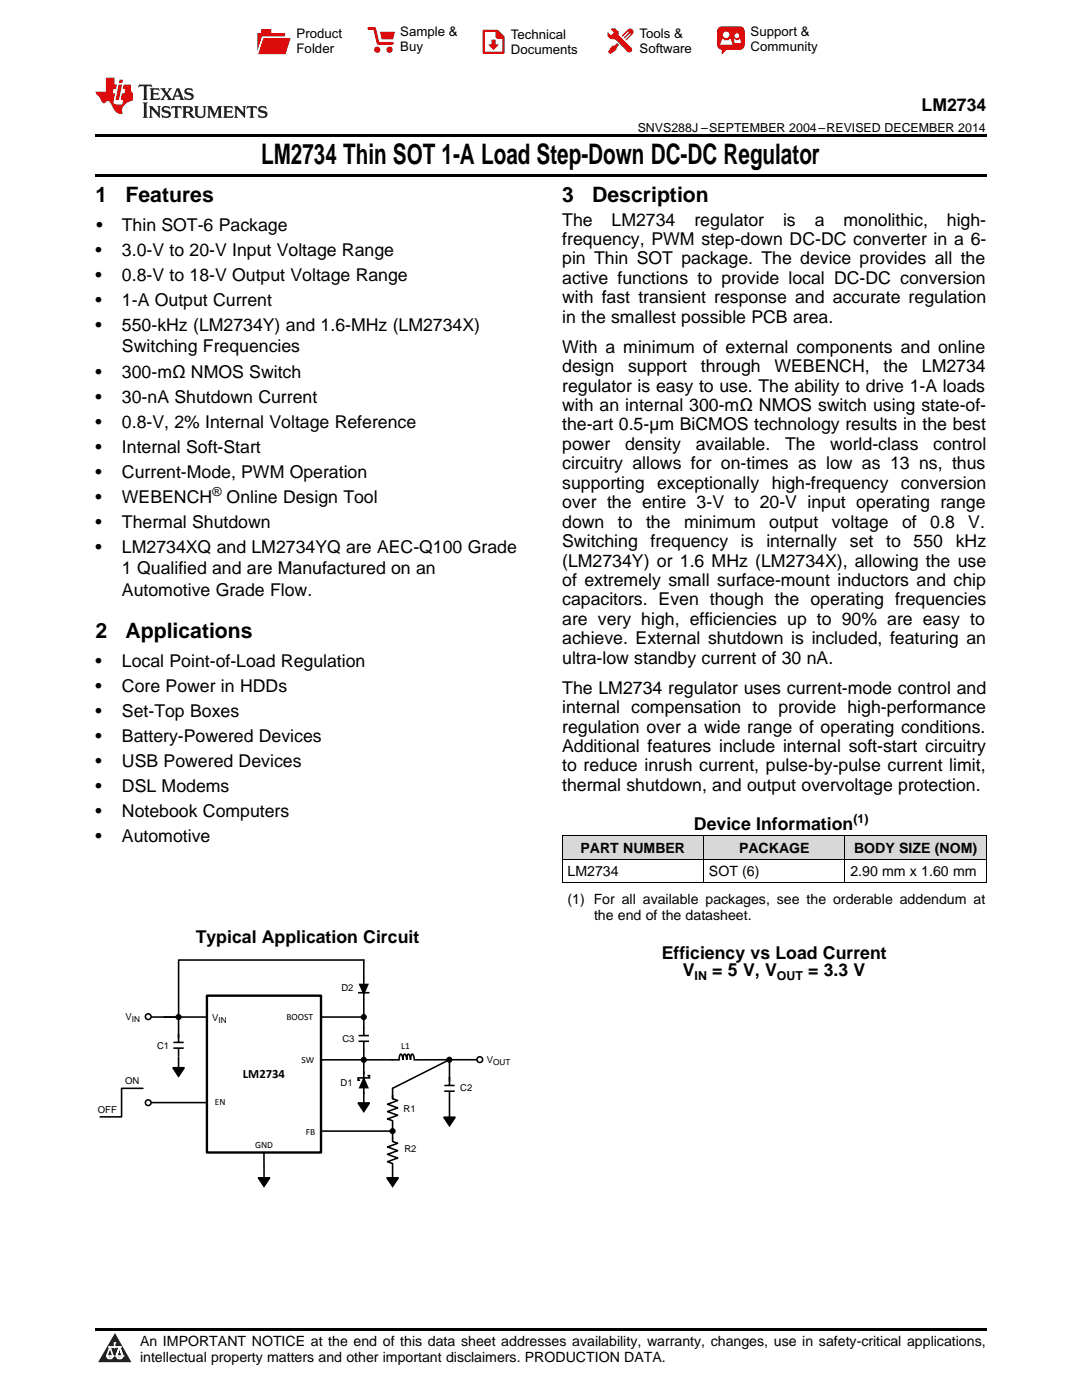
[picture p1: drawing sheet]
<svg xmlns="http://www.w3.org/2000/svg" width="216mm" height="279mm" viewBox="0 0 216 279" stroke-linecap="round" stroke-linejoin="round" font-family="sans-serif">
<defs><g id="words">
<text font-size="5.6" x="52.1" y="32.8">LM2734 Thin SOT 1-A Load Step-Down DC-DC Regulator</text>
<g font-size="4.2">
<text x="19" y="40.4">1</text>
<text x="25" y="40.4">Features</text>
<text x="112.2" y="40.4">3</text>
<text x="118.2" y="40.4">Description</text>
<text x="19" y="127.3">2</text>
<text x="25" y="127.3">Applications</text>
</g>
<g font-size="3.5">
<text x="183.9" y="22.2">LM2734</text>
<text x="19.2" y="46.1">•</text>
<text x="24.3" y="46.1">Thin SOT-6 Package</text>
<text x="112.2" y="45">The</text>
<text x="122" y="45">LM2734</text>
<text x="138.6" y="45">regulator</text>
<text x="156.2" y="45">is</text>
<text x="162.6" y="45">a</text>
<text x="168.3" y="45">monolithic,</text>
<text x="188.9" y="45">high-</text>
<text x="19" y="51.1">•</text>
<text x="24.3" y="51.1">3.0-V to 20-V Input Voltage Range</text>
<text x="112.2" y="48.9">frequency, PWM step-down DC-DC converter in a 6-</text>
<text x="112.2" y="52.8">pin Thin SOT package. The device provides all the</text>
<text x="19" y="56.1">•</text>
<text x="24.3" y="56.1">0.8-V to 18-V Output Voltage Range</text>
<text x="112.2" y="56.7">active functions to provide local DC-DC conversion</text>
<text x="19" y="61.1">•</text>
<text x="24.3" y="61.1">1-A Output Current</text>
<text x="112.2" y="60.5">with fast transient response and accurate regulation</text>
<text x="112.2" y="64.4">in the smallest possible PCB area.</text>
<text x="19" y="66.1">•</text>
<text x="24.3" y="66.1">550-kHz (LM2734Y) and 1.6-MHz (LM2734X)</text>
<text x="24.3" y="70.3">Switching Frequencies</text>
<text x="112.2" y="70.4">With a minimum of external components and online</text>
<text x="19" y="75.4">•</text>
<text x="24.3" y="75.4">300-mΩ NMOS Switch</text>
<text x="112.2" y="74.3">design</text>
<text x="125.3" y="74.3">support</text>
<text x="139.8" y="74.3">through</text>
<text x="154.6" y="74.3">WEBENCH,</text>
<text x="176.3" y="74.3">the</text>
<text x="183.9" y="74.3">LM2734</text>
<text x="19" y="80.4">•</text>
<text x="24.3" y="80.4">30-nA Shutdown Current</text>
<text x="112.2" y="78.1">regulator is easy to use. The ability to drive 1-A loads</text>
<text x="112.2" y="82">with an internal 300-mΩ NMOS switch using state-of-</text>
<text x="19" y="85.4">•</text>
<text x="24.3" y="85.4">0.8-V, 2% Internal Voltage Reference</text>
<text x="112.2" y="85.9">the-art 0.5-µm BiCMOS technology results in the best</text>
<text x="112.2" y="89.8">power</text>
<text x="124.7" y="89.8">density</text>
<text x="138.8" y="89.8">available.</text>
<text x="156.6" y="89.8">The</text>
<text x="165.6" y="89.8">world-class</text>
<text x="186.2" y="89.8">control</text>
<text x="19" y="90.4">•</text>
<text x="19" y="95.4">•</text>
<text x="24.3" y="90.4">Internal Soft-Start</text>
<text x="24.3" y="95.4">Current-Mode, PWM Operation</text>
<text x="112.2" y="93.7">circuitry allows for on-times as low as 13 ns, thus</text>
<text x="19" y="100.4">•</text>
<text x="24.3" y="100.4">WEBENCH</text>
<text x="45.2" y="100.4">Online Design Tool</text>
<text x="112.2" y="97.5">supporting exceptionally high-frequency</text>
<text x="112.2" y="101.4">over the entire 3-V to 20-V input operating range</text>
<text x="179.8" y="97.5">conversion</text>
<text x="19" y="105.4">•</text>
<text x="24.3" y="105.4">Thermal Shutdown</text>
<text x="112.2" y="105.3">down</text>
<text x="123.3" y="105.3">to</text>
<text x="128.9" y="105.3">the</text>
<text x="136.5" y="105.3">minimum</text>
<text x="153.5" y="105.3">output</text>
<text x="166" y="105.3">voltage</text>
<text x="180" y="105.3">of</text>
<text x="185.6" y="105.3">0.8</text>
<text x="193.2" y="105.3">V.</text>
<text x="19" y="110.4">•</text>
<text x="24.3" y="110.4">LM2734XQ and LM2734YQ are AEC-Q100 Grade</text>
<text x="112.2" y="109.2">Switching</text>
<text x="112.2" y="113.1">(LM2734Y) or 1.6 MHz (LM2734X), allowing the use</text>
<text x="129.8" y="109.2">frequency</text>
<text x="147.8" y="109.2">is</text>
<text x="152.9" y="109.2">internally</text>
<text x="169.6" y="109.2">set</text>
<text x="176.8" y="109.2">to</text>
<text x="182.3" y="109.2">550</text>
<text x="190.7" y="109.2">kHz</text>
<text x="24.3" y="114.7">1 Qualified and are Manufactured on an</text>
<text x="24.3" y="118.9">Automotive Grade Flow.</text>
<text x="112.2" y="116.9">of extremely small surface-mount inductors and chip</text>
<text x="112.2" y="120.8">capacitors. Even though the operating frequencies</text>
<text x="112.2" y="124.7">are very high, efficiencies up to 90% are easy to</text>
<text x="112.2" y="128.6">achieve. External shutdown is included, featuring an</text>
<text x="19" y="133">•</text>
<text x="24.3" y="133">Local Point-of-Load Regulation</text>
<text x="112.2" y="132.5">ultra-low standby current of 30 nA.</text>
<text x="19" y="138">•</text>
<text x="19" y="143.1">•</text>
<text x="24.3" y="138">Core Power in HDDs</text>
<text x="24.3" y="143.1">Set-Top Boxes</text>
<text x="112.2" y="138.4">The LM2734 regulator uses current-mode control and</text>
<text x="112.2" y="142.3">internal compensation to provide high-performance</text>
<text x="19" y="148.1">•</text>
<text x="24.3" y="148.1">Battery-Powered Devices</text>
<text x="112.2" y="146.2">regulation over a wide range of operating conditions.</text>
<text x="19" y="153.1">•</text>
<text x="24.3" y="153.1">USB Powered Devices</text>
<text x="112.2" y="150.1">Additional features include internal soft-start circuitry</text>
<text x="112.2" y="154">to reduce inrush current, pulse-by-pulse current limit,</text>
<text x="19" y="158.1">•</text>
<text x="24.3" y="158.1">DSL Modems</text>
<text x="112.2" y="157.8">thermal shutdown, and output overvoltage protection.</text>
<text x="19" y="163.1">•</text>
<text x="24.3" y="163.1">Notebook Computers</text>
<text x="138.5" y="165.6">Device Information</text>
<text x="19" y="168.1">•</text>
<text x="24.3" y="168.1">Automotive</text>
<text x="39.1" y="188.1">Typical Application Circuit</text>
<text x="132" y="191.3">Efficiency vs Load Current</text>
<text x="136.3" y="194.8">V</text>
<text x="142.1" y="194.8">= 5 V, V</text>
<text x="161.3" y="194.8">= 3.3 V</text>
</g>
<g font-size="2.8">
<text x="115.8" y="170.2">PART NUMBER</text>
<text x="147.5" y="170.2">PACKAGE</text>
<text x="170.4" y="170.2">BODY SIZE (NOM)</text>
<text x="113.2" y="174.9">LM2734</text>
<text x="141.5" y="174.9">SOT (6)</text>
<text x="169.7" y="174.9">2.90 mm x 1.60 mm</text>
<text x="113.2" y="180.4">(1) For all available packages, see the orderable addendum at</text>
<text x="118.5" y="183.6">the end of the datasheet.</text>
<text x="27.9" y="268.6">An IMPORTANT NOTICE at the end of this data sheet addresses availability, warranty, changes, use in safety-critical applications,</text>
<text x="27.9" y="271.8">intellectual property matters and other important disclaimers. PRODUCTION DATA.</text>
</g>
<g font-size="2.6">
<text x="59.2" y="7.6">Product</text>
<text x="59.2" y="10.6">Folder</text>
<text x="79.9" y="7.3">Sample &amp;</text>
<text x="79.9" y="10.2">Buy</text>
<text x="101.9" y="7.8">Technical</text>
<text x="101.9" y="10.8">Documents</text>
<text x="127.6" y="7.6">Tools &amp;</text>
<text x="127.6" y="10.6">Software</text>
<text x="149.8" y="7.2">Support &amp;</text>
<text x="149.8" y="10.2">Community</text>
</g>
<g font-size="2.5">
<text x="127.2" y="26.3">SNVS288J –SEPTEMBER 2004–REVISED DECEMBER 2014</text>
<text x="42.4" y="99">®</text>
<text x="170.3" y="164.1">(1)</text>
<text x="138.6" y="195.5">IN</text>
<text x="155" y="195.5">OUT</text>
<text x="48.5" y="215.1">LM2734</text>
</g>
<g font-size="1.9">
<text x="68.1" y="197.9">D2</text>
<text x="25.1" y="203.6">V</text>
<text x="42.4" y="203.7">V</text>
<text x="57.2" y="203.5">BOOST</text>
<text x="31.4" y="209.3">C1</text>
<text x="68.3" y="208">C3</text>
<text x="80.1" y="209.4">L1</text>
<text x="60.1" y="212.1">SW</text>
<text x="97.2" y="212.2">V</text>
<text x="25" y="216.3">ON</text>
<text x="42.9" y="220.6">EN</text>
<text x="67.9" y="216.7">D1</text>
<text x="80.5" y="222">R1</text>
<text x="91.8" y="217.7">C2</text>
<text x="19.5" y="222.2">OFF</text>
<text x="61" y="226.5">FB</text>
<text x="50.9" y="229.1">GND</text>
<text x="80.7" y="229.9">R2</text>
</g>
<g font-size="1.6">
<text x="26.3" y="203.9">IN</text>
<text x="43.6" y="204.1">IN</text>
<text x="98.4" y="212.6">OUT</text>
</g>
</g></defs>
<g fill="#d8d8d8">
<path d="M112.2 166.8h28.2v4.7h-28.2z"/>
<path d="M140.4 166.8h28.2v4.7h-28.2z"/>
<path d="M168.6 166.8h28.2v4.7h-28.2z"/>
</g>
<path d="M22.9 266l3.3 5.9h-6.6z" fill="#231f20"/>
<path d="M21.3 270.6h1.2l-.3 .5h-.3a.53 .53 0 0 1-.6-.5z" fill-rule="evenodd" fill="#fff"/>
<path d="M21.3 270.6h1.2l-.3 .5h-.3a.53 .53 0 0 1-.6-.5z" fill="none" stroke="#231f20" stroke-width=".33"/>
<path d="M21.3 270.6l1.2 .1-.3 .4h-.5z" fill="none" stroke="#fff" stroke-width=".33"/>
<path d="M22.9 268.9h.1" fill="none" stroke="#fff" stroke-width=".33"/>
<path d="M22.9 268v.9z" fill="#fff"/>
<path d="M22.9 268v.9z" fill="none" stroke="#fff" stroke-width=".33"/>
<circle cx="22.9" cy="268" r=".16" fill="#fff"/>
<path d="M21.8 268.8h.1" fill="none" stroke="#fff" stroke-width=".33"/>
<path d="M21.8 268.8h2.2z" fill="#fff"/>
<path d="M21.8 268.8h2.2z" fill="none" stroke="#fff" stroke-width=".33"/>
<circle cx="24" cy="268.8" r=".16" fill="#fff"/>
<path d="M23.2 270.6h.1" fill="none" stroke="#fff" stroke-width=".33"/>
<path d="M23.8 268.8l-.6 1.8z" fill="#fff"/>
<path d="M23.8 268.8l-.6 1.8z" fill="none" stroke="#fff" stroke-width=".33"/>
<path d="M23.8 268.8l.7 1.8z" fill="#fff"/>
<path d="M23.8 268.8l.7 1.8z" fill="none" stroke="#fff" stroke-width=".33"/>
<path d="M24.4 270.6h.1" fill="none" stroke="#fff" stroke-width=".33"/>
<circle cx="21.3" cy="270.6" r=".16" fill="#fff"/>
<path d="M22 268.8l-.7 1.8z" fill="#fff"/>
<path d="M22 268.8l-.7 1.8z" fill="none" stroke="#fff" stroke-width=".33"/>
<path d="M22 268.8l.5 1.8z" fill="#fff"/>
<path d="M22 268.8l.5 1.8z" fill="none" stroke="#fff" stroke-width=".33"/>
<circle cx="22.5" cy="270.6" r=".16" fill="#fff"/>
<path d="M23.3 270.6h1.2a.63 .63 0 0 1-.6 .5 .63 .63 0 0 1-.6-.5z" fill-rule="evenodd" fill="#fff"/>
<path d="M23.3 270.6h1.2a.63 .63 0 0 1-.6 .5 .63 .63 0 0 1-.6-.5z" fill="none" stroke="#231f20" stroke-width=".33"/>
<path d="M23.3 270.6h1.2l-.4 .5h-.5z" fill="none" stroke="#fff" stroke-width=".33"/>
<path d="M23.2 270.6h.1" fill="none" stroke="#fff" stroke-width=".33"/>
<circle cx="24.5" cy="270.6" r=".16" fill="#fff"/>
<path d="M19 265.1h177.8v.5h-177.8z" fill="#000"/>
<g fill="#000">
<path d="M34.5 213.1h2.3l-1.2 1.7zM72.6 215.3l.8 1.8h-1.6zM71.4 220.1h2.3l-1.1 1.7zM77.2 235.1h2.3l-1.2 1.7zM88.6 223h2.2l-1.1 1.7z"/>
<circle cx="89.7" cy="211.5" r=".46"/>
</g>
<g fill="none" stroke="#000" stroke-width=".32">
<path d="M34.5 213.1h2.3l-1.2 1.7zM34.6 209.2h2.1M34.6 208h2.1M35.6 202.9v5.1M35.6 209.3v3.8M72.6 215.3l.8 1.8h-1.6zM72.6 213.8v6.3M73.3 214.7h.4v.4h-2.3v.5h.5M78.3 211.5h-5.7v2.9M78.3 218.6v.7l1 .3-2 .8 2 .7-2 .7 2 .8-2 .7 1 .4v4.1l1 .4-2 .7 2 .7-2 .8 2 .7-2 .7 1 .4v2.9M78.3 217.2v2.1M88.6 217.8h2.1"/>
<path d="M88.7 216.6h2M89.7 211.5h-7a1.14 1.14 0 0 0-.5-1.1 1.24 1.24 0 0 0-.3 1.1 1.19 1.19 0 0 0-.4-1.1 1.24 1.24 0 0 0-.3 1.1 1.19 1.19 0 0 0-.5-1.1 1.24 1.24 0 0 0-.3 1.1 1.19 1.19 0 0 0-.4-1.1l-.3 .3-.1 .8h-1.5M89.7 211.5v5.1M89.7 217.9v1.6M64.1 225.7h14.2M71.4 220.1h2.3l-1.1 1.7zM77.2 235.1h2.3l-1.2 1.7zM88.6 223h2.2l-1.1 1.7zM89.7 220.8v2.2"/>
<circle cx="89.7" cy="211.5" r=".46"/>
</g>
<path d="M41.3 198.7h22.8v31.3h-22.8z" fill-rule="evenodd" fill="#fff"/>
<path d="M41.3 198.7h22.8v31.3h-22.8z" fill="none" stroke="#000" stroke-width=".47"/>
<g fill="none" stroke="#000" stroke-width=".32">
<path d="M71.4 198.1h2.3M71.8 196.5h1.6l-.8 1.8zM28.5 217.2h-4.2v5.7h-4.3M29.9 203h11.4M35.6 203v-11.4h37v15.1M64.1 211.5h8.5M64.1 203h8.5M71.5 207.8h2.1M71.6 206.7h2M72.6 207.9v3.6M89.7 219.5v1.3M95.4 211.5h-5.7l-11.4 5.7"/>
<path d="M29.9 220h11.4M51.5 235.1h2.3l-1.1 1.7zM52.7 230v5.1"/>
<circle cx="35.6" cy="203" r=".46"/>
<circle cx="72.6" cy="203" r=".46"/>
<circle cx="72.6" cy="211.5" r=".46"/>
<circle cx="78.3" cy="225.7" r=".46"/>
</g>
<g fill="#000">
<path d="M71.8 196.5h1.6l-.8 1.8zM51.5 235.1h2.3l-1.1 1.7z"/>
<circle cx="35.6" cy="203" r=".46"/>
<circle cx="72.6" cy="203" r=".46"/>
<circle cx="72.6" cy="211.5" r=".46"/>
<circle cx="78.3" cy="225.7" r=".46"/>
</g>
<circle cx="29.6" cy="202.9" r=".57" fill="#fff"/>
<circle cx="29.6" cy="202.9" r=".57" fill="none" stroke="#000" stroke-width=".32"/>
<circle cx="29.6" cy="220.1" r=".57" fill="#fff"/>
<circle cx="29.6" cy="220.1" r=".57" fill="none" stroke="#000" stroke-width=".32"/>
<circle cx="95.7" cy="211.5" r=".57" fill="#fff"/>
<circle cx="95.7" cy="211.5" r=".57" fill="none" stroke="#000" stroke-width=".32"/>
<path d="M112.2 176.1h84.6M112.2 171.4h84.6M112.2 166.8h84.6M112.2 166.8v9.3M140.4 166.8v9.3M168.6 166.8v9.3M196.8 166.8v9.3" fill="none" stroke="#000" stroke-width=".2"/>
<path d="M19 34.8h177.8v.5h-177.8zM19 26.8h177.8v.6h-177.8z" fill="#000"/>
<path d="M27.7 16.9l-.1 .6 .6-.3h.5v.2v2.2l-.2 .4h1l-.2-.4v-2.2v-.2h.5l.6 .3-.2-.6zM29.9 17.6l.2 .4v1.6l-.2 .4h1.9l.1-.6a1.09 1.09 0 0 1-1.3 .1v-.6h.6l.4 .2v-.7l-.2 .2h-.8v-.6l.2-.1a1.01 1.01 0 0 1 1 .3l-.1-.6zM32 17.6l.9 1.2-1 1.2h.9l-.2-.3 .5-.7 .5 .7-.3 .3h1.7l-.2-.3 .1-.4h1l.1 .4-.2 .3h1l-.3-.4-.7-2h-.5l-1 2.2-.8-1.1 .9-1.1h-.9l.2 .2-.4 .7-.4-.7 .2-.2zM35.4 18l.4 1h-.8zM37 17.7a.66 .66 0 0 0-.2 .8 .66 .66 0 0 0 .6 .4l.7 .2 .1 .2a.8 .8 0 0 1-.7 .4 .8 .8 0 0 1-.7-.5l.1 .8 .2-.2a.94 .94 0 0 0 1.1 .1 .94 .94 0 0 0 .4-.9 1.48 1.48 0 0 0-1.3-.6v-.4a1.1 1.1 0 0 1 1.2 .2l-.2-.6-.2 .1-.5-.1zM28.5 20.4l.2 .4v2.3l-.2 .4h1l-.2-.4v-2.3l.2-.4zM29.7 21.2l.2 .4v1.5l-.2 .4h.8l-.3-.4 .1-1.3 1.6 1.8v-2l.2-.4h-.7l.2 .2v1.1l-1.2-1.3zM32.5 21.3a.66 .66 0 0 0-.2 .8 .66 .66 0 0 0 .6 .4l.6 .2 .2 .2a.8 .8 0 0 1-.8 .4 .8 .8 0 0 1-.7-.5l.2 .7 .2-.1a.94 .94 0 0 0 1 .1 .94 .94 0 0 0 .5-1 1.47 1.47 0 0 0-1.3-.6l-.1-.3a1.1 1.1 0 0 1 1.3 .2l-.2-.6-.2 .1-.5-.2zM34.3 21.2l-.2 .6a.64 .64 0 0 1 .8-.3v1.6l-.2 .4h1l-.3-.4 .1-1.6a.66 .66 0 0 1 .8 .3l-.2-.6zM36.3 21.2l.3 .4v1.5l-.3 .4h1l-.2-.2v-.7h.5l.1 .1a.8 .8 0 0 0 1.2 .7l-1-1a.62 .62 0 0 0 .6-.5 .62 .62 0 0 0-.6-.7zM37.1 21.5h.1a.48 .48 0 0 1 .6 0 .48 .48 0 0 1 .1 .6l-.2 .1-.6 .1zM38.7 21.2l.2 .2a2.29 2.29 0 0 0 .4 2 1.05 1.05 0 0 0 1.7-.7v-1.3l.2-.2h-.8l.2 .4v1.1a.61 .61 0 0 1-.6 .6 .61 .61 0 0 1-.6-.6v-1.1l.3-.4zM41.3 21.2l.3 .4v1.5l-.3 .4h.8l-.2-.4v-1.4l.8 1.9 .9-1.9v1.4l-.2 .4h.9l-.2-.4v-1.5l.2-.4h-.8l-.7 1.5-.6-1.5zM44.5 21.2l.2 .4v1.5l-.2 .4h1.9l.2-.6a1.1 1.1 0 0 1-1.4 .2v-.7h.6l.4 .2v-.6l-.2 .1-.8 .1v-.6l.2-.1a1.02 1.02 0 0 1 1.1 .2l-.2-.5zM46.7 21.2l.2 .4v1.5l-.2 .4h.8l-.3-.4 .1-1.3 1.6 1.8v-2l.2-.4h-.7l.2 .2v1.1l-1.2-1.3zM49.3 21.2l-.1 .6a.64 .64 0 0 1 .8-.3v1.6l-.3 .4h1l-.2-.4v-1.6a.66 .66 0 0 1 .8 .3l-.1-.6zM51.7 21.3a.66 .66 0 0 0-.2 .7 .66 .66 0 0 0 .7 .5l.6 .2 .1 .2a.8 .8 0 0 1-.7 .4 .8 .8 0 0 1-.7-.5l.1 .7 .2-.1a.94 .94 0 0 0 1.1 .1 .94 .94 0 0 0 .4-1 1.48 1.48 0 0 0-1.2-.6l-.1-.3a1.1 1.1 0 0 1 1.2 .2l-.2-.6-.1 .1-.6-.2z" fill="#231f20"/>
<path d="M21.1 15.5v2.8h-2v.4l.9 .9a.96 .96 0 0 0 1 1 .59 .59 0 0 1 .5-.4 .59 .59 0 0 1 .5 .3l.4 .8a1.61 1.61 0 0 0 2.1 1.3 1.63 1.63 0 0 1 1.1-2.2l.9-.3v-1.5a1.6 1.6 0 0 1-.4-1.7h-1.4l-.2 .9h.5l-.2 .8h-.5l-.2 1v.3h.5l-.2 .9h-.7a.74 .74 0 0 1-1-.6l.3-1.6h-.5l.2-.8h.5l.1-.9h-.4v-1.4zM23.7 16.9l-.7 3h.8l.6-3zM23.8 15.9l-.1 .7h.7l.2-.7z" fill="#ee1d23"/>
<g fill="#d60000">
<path d="M52.1 5.8h2v.8h2.8v4.2h-5.5v-4.2h.7z" fill-rule="evenodd"/>
<path d="M52.4 7.5h5.6l-1 3.3h-5.6z" fill-rule="evenodd"/>
</g>
<path d="M52.4 7.4h5.7l-.1 .1h-5.5l-1.1 3.3z" fill-rule="evenodd" fill="#fff"/>
<path d="M52.4 7.4h5.7l-.1 .1h-5.5l-1.1 3.3z" fill="none" stroke="#fff" stroke-width=".2"/>
<path d="M73.6 5.7h1.1l.7 2.9h2.9" fill="none" stroke="#d60000" stroke-width=".55"/>
<g fill="#d60000">
<path d="M75.8 6.3h3l-.4 1.6h-2.2z" fill-rule="evenodd"/>
<circle cx="75.3" cy="9.9" r=".62"/>
<circle cx="77.7" cy="9.9" r=".62"/>
</g>
<path d="M96.5 6.2h2.7l1.3 1.2v3.1h-4z" fill="none" stroke="#d60000" stroke-width=".44"/>
<g fill="#d60000">
<path d="M98.1 7.9h.8v1h.5l-.9 1.1-1-1v-.1h.6z" fill-rule="evenodd"/>
<path d="M98.9 6.2h.3l1.3 1.2v.4h-1.3l-.3-.4z" fill-rule="evenodd"/>
<path d="M121.9 5.7h.8l.7 .6 .1 .7 2.5 2.5-.8 .8-2.3-2.3-1.1-.2-.6-.6v-.8l.7 .6 .5-.4v-.2l-.5-.5z" fill-rule="evenodd"/>
<path d="M122.2 9.1h.4l.5-.5 .4 .4-.5 .5v.4l-1.2 .9-.5-.5z" fill-rule="evenodd"/>
<path d="M125.3 5.9a.67 .67 0 0 1 .9 0 .67 .67 0 0 1 0 .9z" fill-rule="evenodd"/>
<path d="M125.3 5.9l.9 .9-1.2 1.2h-.2v-.2l1-.9v-.2h-.2l-.9 1h-.2v-.2l.9-1 .1-.2h-.3l-.9 1h-.2v-.2z" fill-rule="evenodd"/>
<circle cx="125.6" cy="9.9" r=".54"/>
</g>
<path d="M123.3 6.3v.7" fill="none" stroke="#d60000" stroke-width=".2"/>
<g fill="#d60000">
<path d="M143.4 5.5l.6-.2h3.6a.95 .95 0 0 1 1 .9v2.8a.95 .95 0 0 1-1 .9h-3.6a.95 .95 0 0 1-.9-.9v-2.8z" fill-rule="evenodd"/>
<path d="M144 9.9h.9l-.7 .9h-.2z" fill-rule="evenodd"/>
</g>
<g fill="#fff">
<path d="M146.6 8.6h1.3z"/>
<path d="M144.1 7.8h.3l.1 .2h.8l.2-.2h.3l.4 1.1h-2.5z" fill-rule="evenodd"/>
<path d="M146.4 7.8h.3l.1 .2h.5l.2-.2h.2l.2 .8h-1.3z" fill-rule="evenodd"/>
<circle cx="144.9" cy="6.9" r=".65"/>
<circle cx="147" cy="7.1" r=".48"/>
</g>
<use href="#words"/>
</svg>
